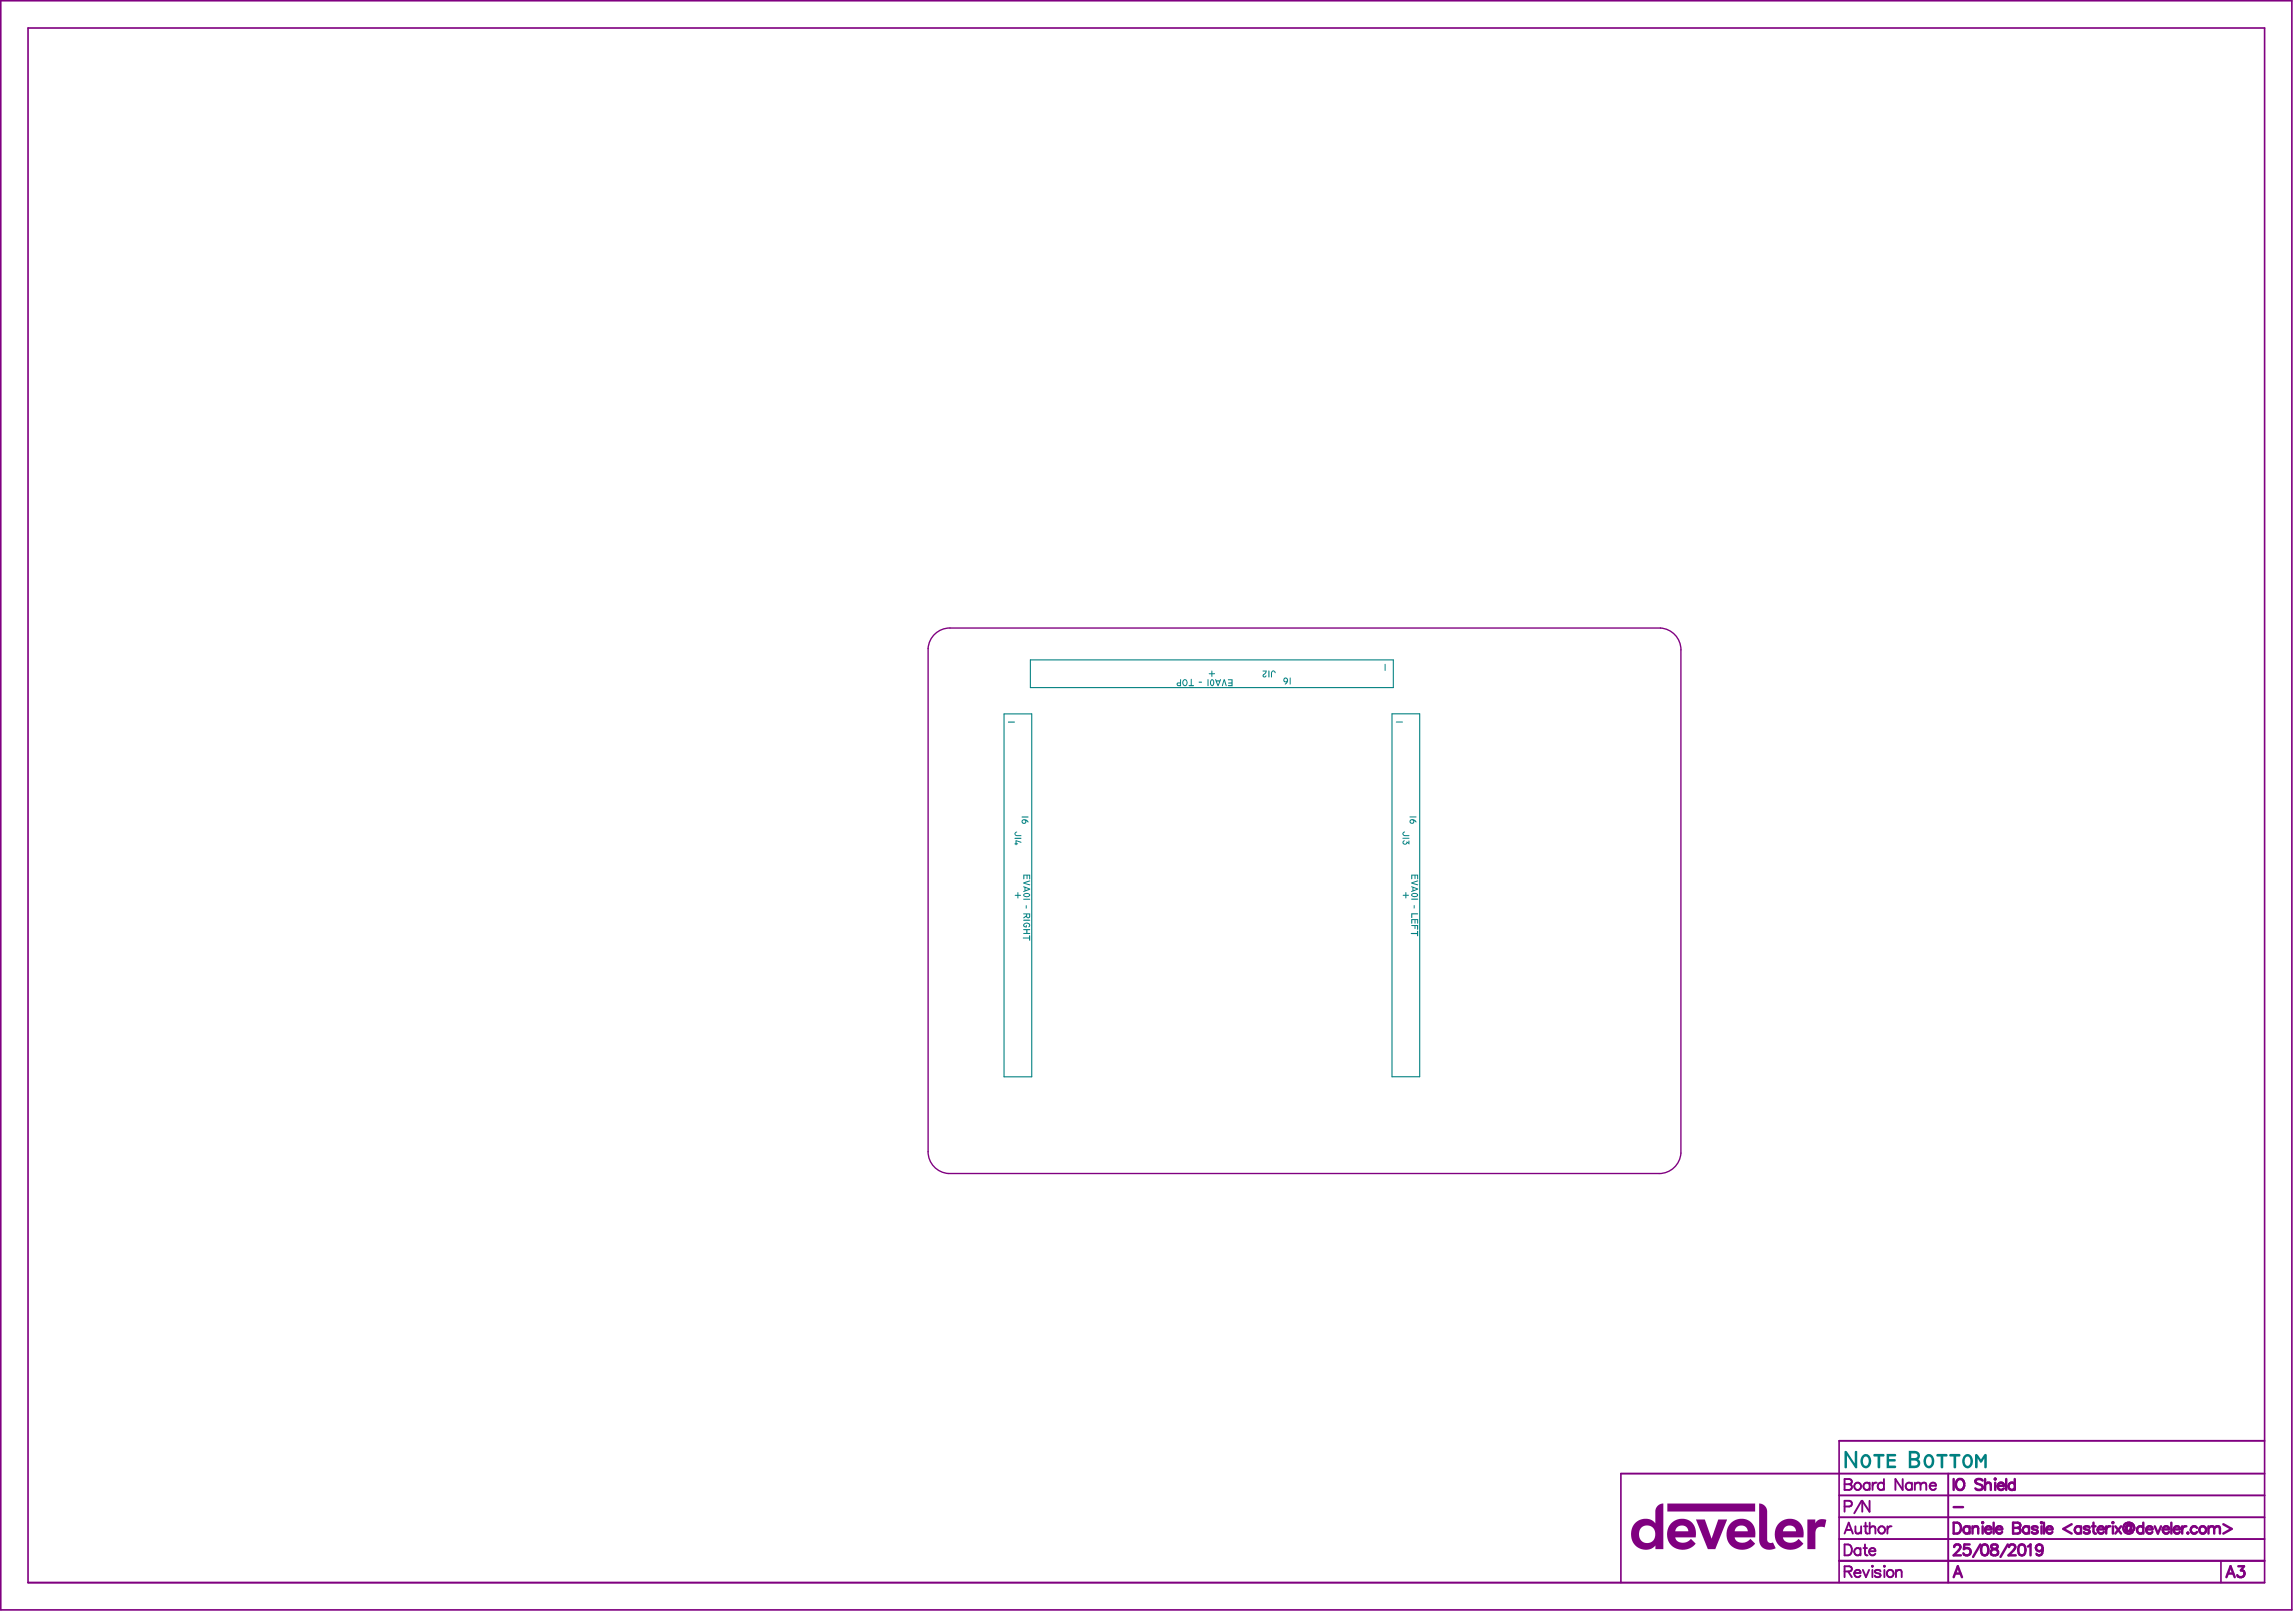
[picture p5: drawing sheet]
<svg xmlns="http://www.w3.org/2000/svg" width="700mm" height="492mm" viewBox="0 0 700 492" stroke-linecap="round" stroke-linejoin="round" font-family="sans-serif">
<path d="M285.3 193.4a6.7 6.7 0 0 1 4.5-1.8h216.9a6.7 6.7 0 0 1 6.2 6.7v153.5a6.7 6.7 0 0 1-6.7 6.3l-216.8-.1a6.7 6.7 0 0 1-6.2-6.6v-153.6a6.7 6.7 0 0 1 2.1-4.4z" fill="none" stroke="#800080" stroke-width=".42"/>
<g fill="#800080">
<path d="M517.5 463.6h2.7l2 5.8 2.1-5.8h2.7l-3.6 9h-2.3z"/>
<path d="M536.8 458.7l1.5 .5 .8 1.3 .1 9.4 .6 .8 1.2-.1 .8 1.7-.7 .3-1.4 .2-1.3-.2-.9-.7-.6-1.1z"/>
<path d="M551.5 463.6h2.4v1.1l.5-.7 .8-.4 1.3-.1 .8 .2-.5 2.3-1.7-.1-.6 .2-.4 .6-.2 5.9h-2.4z"/>
<path d="M508.8 458.7h26.7v2.5h-26.7z"/>
<path d="M528.1 464.7l1.3-.9 1.6-.4 1.7 .1 1.5 .8 .7 .9 .5 1.1 .1 2.8-6.2 .1 .6 1 1.4 .5 1.5-.2 1.3-1 1.4 1.4-.1 .3-1.7 1.2-1.9 .4-2.1-.3-1.5-.9-1-1.4-.4-1.6 .2-2zM529.8 466.1l-.5 1.1h4l-.4-1.1-.9-.6h-1.3z"/>
<path d="M542.7 464.8l1.5-1.1 1.5-.3 1.8 .1 1.3 .8 .7 .7 .6 1.1 .2 1.5v1.4l-6.3 .1 .7 1.1 1.3 .5 1.6-.2 1.2-1 1.5 1.4-.1 .2-1.5 1.2-1.9 .5-2-.2-1.8-.9-1-1.3-.5-2 .2-1.8zM544.5 466l-.5 1.2h4l-.3-1-.9-.7h-1.3z"/>
<path d="M510 464.7l1.4-1 1.5-.3 1.8 .2 1.4 .8 .7 .8 .5 1.1 .1 2.8h-6.2l.6 1.1 1.4 .5 1.5-.2 1.3-1 1.4 1.4-.1 .2-1.4 1.2-1.9 .5-2-.2-1.8-.9-1.1-1.4-.4-1.9 .3-2.1zM511.7 466l-.5 1.2h4l-.3-.9-.8-.7-1.3-.1z"/>
<path d="M498.8 464.8l1.7-1.1 2-.3 1.5 .4 1.1 1 .2-4.6 .9-1.1 1.3-.4v13.9h-2.4v-1.1l-1.4 1.1-2.1 .2-1.3-.4-1.2-.7-1-1.4-.4-1.9 .2-1.9zM500.8 466.1l-.4 .6-.3 1.1 .1 1.2 .5 1 .6 .5 .9 .3 1.1-.1 .8-.4 .7-.8 .3-1.1-.1-1.1-.5-1-.6-.5-1.1-.4-1 .1z"/>
</g>
<path d="M.2 .2h699.1v491h-699.1zM8.6 8.5h682.4v474.4h-682.4zM561.2 439.6v43.3M494.6 449.6v33.3M677.7 476.2v6.7" fill="none" stroke="#800080" stroke-width=".5"/>
<g fill="none" stroke="#800080" stroke-width=".58">
<path d="M561.2 439.6h129.8M494.6 449.6h196.4M561.2 456.2h129.8M562.8 459.6h1.4a.87 .87 0 0 0 .9-.8 .87 .87 0 0 0-.9-.9h-1.4v3.3M562.8 451.3l1.9 .1a.77 .77 0 0 1 0 1.3l-.5 .1a.87 .87 0 0 1 .9 .9 .87 .87 0 0 1-.9 .9h-1.4zM562.8 452.8h1.4M568 457.9l-2.2 3.8M570.4 457.9v3.3l-2.2-3.3v3.3M570.5 452.4v2.2M570.5 452.8a1.06 1.06 0 0 0-1.6-.1 1.06 1.06 0 0 0 0 1.6 1.06 1.06 0 0 0 1.6-.2M571.4 452.4v2.2M572.6 452.4a1.07 1.07 0 0 0-1.2 .9"/>
<path d="M574.8 452.8a1.06 1.06 0 0 0-1.5-.1 1.06 1.06 0 0 0 0 1.6 1.06 1.06 0 0 0 1.5-.2M574.8 451.3v3.3M580.6 451.3v3.3l-2.3-3.3v3.3M583.4 452.8a1.06 1.06 0 0 0-1.6-.1 1.06 1.06 0 0 0 0 1.6 1.06 1.06 0 0 0 1.6-.2M583.4 452.4v2.2M584.3 453l.8-.6 .8 .1 .1 .5M584.3 452.4v2.2M586 453l.8-.6 .8 .1 .2 2.1M586 453v1.6M588.8 453.3a1.05 1.05 0 0 0 .6 1.2 1.05 1.05 0 0 0 1.3-.4M589 452.8a.92 .92 0 0 1 1-.5 .92 .92 0 0 1 .7 1h-1.9zM594.4 449.6v33.3"/>
<path d="M561.2 476.2h129.8M561.2 469.6h129.8M561.2 462.9h129.8M562.8 471.2h1.1a1.78 1.78 0 0 1 1.2 1.7 1.78 1.78 0 0 1-1.2 1.6h-1.1zM562.8 479.5l1.9-.2a.77 .77 0 0 0 0-1.3l-1.9-.1v3.3M562.8 467.9l1.3-3.3 1.3 3.3M563.3 466.8h1.6M563.9 479.5l1.1 1.7M565.8 479.9a1.05 1.05 0 0 0 .6 1.2 1.05 1.05 0 0 0 1.3-.4M565.9 479.5a.92 .92 0 0 1 1.1-.5 .92 .92 0 0 1 .7 .9h-1.9zM566.1 465.7l.2 2 .8 .2 .8-.6M567.7 472.8a1.06 1.06 0 0 0-1.6-.2 1.06 1.06 0 0 0 0 1.6 1.06 1.06 0 0 0 1.6-.1"/>
<path d="M567.7 472.3v2.2M567.9 465.7v2.2M568.4 479l1 2.2 .9-2.2M568.6 472.3h1.1M568.8 465.7h1.1M569.1 471.2v2.7l.1 .5 .6 .1M569.2 464.6v2.7l.2 .4 .6 .2M570.3 473.3a1.05 1.05 0 0 0 .6 1.2 1.05 1.05 0 0 0 1.3-.4M570.5 472.8a.92 .92 0 0 1 1-.5 .92 .92 0 0 1 .7 1h-1.9zM570.5 466.3l.8-.6 .8 .1 .1 2.1M570.5 464.6v3.3M571.2 477.9l.1-.2 .2 .2-.2 .1z"/>
<path d="M571.3 479v2.2M573.8 479.5a1.01 1.01 0 0 0-1.7 0 1.82 1.82 0 0 0 1.5 .7l.2 .5a1.01 1.01 0 0 1-1.7 0M575 477.7l.1 .2-.1 .1-.2-.1zM575 479v2.2M575.9 465.7v2.2M577.2 465.7a1.07 1.07 0 0 0-1.3 .9M578.5 479.6l.8-.6 .8 .1 .2 2.1M578.5 479v2.2"/>
<circle cx="566.8" cy="453.5" r="1.08"/>
<circle cx="574.1" cy="466.8" r="1.1"/>
<circle cx="576.7" cy="480.1" r="1.1"/>
</g>
<g fill="none" stroke="#800080" stroke-width=".75">
<path d="M596.1 459.8h2.9M596.1 451.3v3.3M597.1 451.7a1.23 1.23 0 0 1 1.4-.4 1.23 1.23 0 0 1 .8 1.2 1.46 1.46 0 0 1-.3 1.6 1.46 1.46 0 0 1-1.6 .3 2.06 2.06 0 0 1-.3-2.7zM605 451.7a1.25 1.25 0 0 0-1.3-.5 1.25 1.25 0 0 0-1 .8l.4 .5 1.2 .5a.81 .81 0 0 1 .6 .6 .81 .81 0 0 1-.3 .8 1.53 1.53 0 0 1-1.9-.3M605.7 451.3v3.3M605.7 453l.8-.6 .8 .1 .1 2.1M608.6 451.3l.2-.2 .1 .2-.1 .1zM608.8 452.4v2.2M609.5 453.3a1.05 1.05 0 0 0 .7 1.2 1.05 1.05 0 0 0 1.2-.4M609.7 452.8a.92 .92 0 0 1 1.1-.5 .92 .92 0 0 1 .6 1h-1.9zM612.2 451.3v3.3M614.8 452.8a1.06 1.06 0 0 0-1.6-.1 1.06 1.06 0 0 0 0 1.6 1.06 1.06 0 0 0 1.6-.2"/>
<path d="M614.8 451.3v3.3M596.1 464.6h1.1a1.78 1.78 0 0 1 1.2 1.6 1.78 1.78 0 0 1-1.2 1.7h-1.1zM596.3 472l.1-.5 .5-.3 1 .2a.76 .76 0 0 1 .1 1.1l-1.9 2h2.2M601 471.2h-1.6l-.2 1.4a1.18 1.18 0 0 1 1.8 0 1.18 1.18 0 0 1-.2 1.8 1.18 1.18 0 0 1-1.7-.5M601 466.1a1.06 1.06 0 0 0-1.6-.1 1.06 1.06 0 0 0 0 1.6 1.06 1.06 0 0 0 1.6-.2M601 465.7v2.2M601.9 466.3l.8-.6 .8 .1 .1 2.1M601.9 465.7v2.2M604.3 471.2l-2.3 3.8M604.8 464.6l.2-.2 .1 .2-.1 .1zM605 465.7v2.2M605 471.4a1.08 1.08 0 0 1 1.5 .4 2.75 2.75 0 0 1-.3 2.6 1.08 1.08 0 0 1-1.6-.5 2.75 2.75 0 0 1 .4-2.5z"/>
<path d="M605.7 466.6a1.05 1.05 0 0 0 .6 1.2 1.05 1.05 0 0 0 1.3-.4M605.9 466.1a.92 .92 0 0 1 1-.4 .92 .92 0 0 1 .7 .9h-1.9zM607.8 471.4a.67 .67 0 0 0 .3 1.1 1.37 1.37 0 0 1 1.6 1.4 1.1 1.1 0 0 1-1.5 .6 1.1 1.1 0 0 1-.6-1.4l.3-.3a1.42 1.42 0 0 0 1.6-1.1 1.25 1.25 0 0 0-1.7-.3zM608.3 464.6v3.3M609 466.6a1.05 1.05 0 0 0 .6 1.2 1.05 1.05 0 0 0 1.3-.4M609.2 466.1a.92 .92 0 0 1 1-.4 .92 .92 0 0 1 .7 .9h-1.9zM612.6 471.2l-2.2 3.8M613 472l.2-.5 .4-.3 1 .2a.76 .76 0 0 1 .2 1.1l-2 2h2.3M614.2 464.6l1.9 .1a.77 .77 0 0 1 0 1.3l-.4 .1a.87 .87 0 0 1 .8 .9 .87 .87 0 0 1-.8 .9h-1.5zM614.2 466.1h1.5M616.3 471.4a1.08 1.08 0 0 1 1.6 .4 2.75 2.75 0 0 1-.3 2.6 1.08 1.08 0 0 1-1.6-.5 2.75 2.75 0 0 1 .3-2.5zM618.8 471.8l.8-.6v3.3"/>
<path d="M619.1 466.1a1.06 1.06 0 0 0-1.6-.1 1.06 1.06 0 0 0 0 1.6 1.06 1.06 0 0 0 1.6-.2M619.1 465.7v2.2M621.7 466.1a1.01 1.01 0 0 0-1.7 0 1.83 1.83 0 0 0 1.6 .8l.1 .5a1.01 1.01 0 0 1-1.7 0M622.9 464.4l.2 .2-.2 .1-.1-.1zM622.9 465.7v2.2M623.3 472.3a1.57 1.57 0 0 1-1.3 2.2l-.5-.1-.1-.3M623.7 464.6v3.3M624.4 466.6a1.05 1.05 0 0 0 .6 1.2 1.05 1.05 0 0 0 1.3-.4M624.5 466.1a.92 .92 0 0 1 1.1-.4 .92 .92 0 0 1 .7 .9h-1.9zM632.1 465l-2.5 1.5 2.5 1.4M635 466.1a1.06 1.06 0 0 0-1.6-.1 1.06 1.06 0 0 0 0 1.6 1.06 1.06 0 0 0 1.6-.2M635 465.7v2.2"/>
<path d="M637.6 466.1a1.01 1.01 0 0 0-1.7 0 1.82 1.82 0 0 0 1.5 .8l.2 .5a1.01 1.01 0 0 1-1.7 0M638.3 465.7h1.1M638.8 464.6v2.7l.1 .4 .7 .2M640 466.6a1.05 1.05 0 0 0 .7 1.2 1.05 1.05 0 0 0 1.2-.4M640.2 466.1a.92 .92 0 0 1 1.1-.4 .92 .92 0 0 1 .6 .9h-1.9zM642.7 465.7v2.2M643.9 465.7a1.07 1.07 0 0 0-1.2 .9M644.5 464.6l.2-.2 .2 .2-.2 .1zM644.7 465.7v2.2M645.4 465.7l1.8 2.2M647.2 465.7l-1.8 2.2M649.3 465.4l.8 .1 .2 .3"/>
<path d="M649.3 465.4a.96 .96 0 0 0-.6 .8 .96 .96 0 0 0 .5 .9M649.3 465.4a1.15 1.15 0 0 0-.1 1.7M650.1 466.6l-.1 .3-.8 .2M650.1 466.6v.3l.3 .2M650.3 465.4l-.2 1.2M650.4 467.1a1.25 1.25 0 0 0 .8-1.2 1.25 1.25 0 0 0-.9-1.2 1.68 1.68 0 0 0-2.4 1.8 1.68 1.68 0 0 0 2.8 .9M650.4 465.4l-.1 1.2 .1 .5M654 466.1a1.06 1.06 0 0 0-1.6-.1 1.06 1.06 0 0 0 0 1.6 1.06 1.06 0 0 0 1.6-.2M654 464.6v3.3M654.9 466.6a1.05 1.05 0 0 0 .6 1.2 1.05 1.05 0 0 0 1.3-.4M655 466.1a.92 .92 0 0 1 1.1-.4 .92 .92 0 0 1 .7 .9h-1.9zM657.5 465.7l.9 2.2 1-2.2"/>
<path d="M659.9 466.6a1.05 1.05 0 0 0 .6 1.2 1.05 1.05 0 0 0 1.3-.4M660.1 466.1a.92 .92 0 0 1 1-.4 .92 .92 0 0 1 .7 .9h-1.9zM662.5 464.6v3.3M663.2 466.6a1.05 1.05 0 0 0 .7 1.2 1.05 1.05 0 0 0 1.2-.4M663.4 466.1a.92 .92 0 0 1 1.1-.4 .92 .92 0 0 1 .6 .9h-1.9zM665.8 465.7v2.2M667.1 465.7a1.07 1.07 0 0 0-1.3 .9M667.4 467.7l.2-.1 .1 .1-.1 .2zM670.4 466.1a1.06 1.06 0 0 0-1.6-.1 1.06 1.06 0 0 0 0 1.6 1.06 1.06 0 0 0 1.6-.2M673.9 466.3l.8-.6 .8 .1 .1 .5M673.9 465.7v2.2M675.6 466.3l.8-.6 .8 .1 .2 2.1"/>
<path d="M675.6 466.3v1.6M678.4 465l2.5 1.5-2.5 1.4M683 477.9h1.7l-.9 1.2a1.07 1.07 0 0 1 1.1 1.3 1.07 1.07 0 0 1-1.5 .8l-.4-.2-.4-.4M596.1 481.2l1.3-3.3 1.2 3.3M596.6 480.1h1.6M679.3 481.2l1.3-3.3 1.3 3.3M679.8 480.1h1.6"/>
<circle cx="622.2" cy="472.2" r="1.03"/>
<circle cx="672.1" cy="466.8" r="1.1"/>
</g>
<path d="M368.9 205.6h1.7M369.8 204.7v1.7M309.8 273.2h1.6M310.6 272.3v1.7M428.1 273.1h1.7M429 272.3v1.7" fill="none" stroke="#008080" stroke-width=".31"/>
<path d="M306.4 217.8h8.4v110.7h-8.4zM314.4 201.3h110.7v8.5h-110.7zM424.7 217.8h8.5v110.7h-8.5z" fill="none" stroke="#008080" stroke-width=".33"/>
<g fill="#008080">
<path d="M430.1 249.2l2-.1 .1 .3h-2z"/>
<path d="M311.7 249.2l2-.1 .1 .3h-2z"/>
<path d="M430.6 266.9h2.1v1.3h-.3v-1.1h-.5l-.1 1.1-.2-.1v-1h-.7v1l-.2 .1z"/>
<path d="M430.6 269.2l2-.6v.3l-1.5 .5 1.6 .4v.2l-2-.4z"/>
<path d="M430.6 274.2h2l.1 .2-2 .1z"/>
<path d="M431.4 276.2h.3l-.1 1-.2-.1z"/>
<path d="M430.6 278.6h2l.1 .3-1.8 .1v1l-.2 .1z"/>
<path d="M430.6 280.4h2.1v1.3l-.3 .1v-1.1h-.5l-.1 1.1-.2-.1v-1h-.7v1l-.2 .1z"/>
<path d="M430.7 282.2h2v1.4l-.3-.1v-1h-.5v.8l-.2 .1-.1-.9h-1z"/>
<path d="M430.6 284.6h1.8v-.5l.2-.1 .1 1.5h-.3v-.5h-1.8z"/>
<path d="M312.2 266.9h2.1v1.3h-.3v-1.1h-.5v1.1h-.3v-1.1h-.6v1.1h-.3z"/>
<path d="M312.3 269.2l1.9-.6 .1 .3-1.6 .5 1.5 .4 .1 .2-2-.4z"/>
<path d="M312.3 274.2h1.9l.1 .2-2 .1z"/>
<path d="M313 276.2l.3 .1-.1 .9h-.2z"/>
<path d="M312.3 280.6h1.9l.1 .2-2 .1z"/>
<path d="M312.4 281.9l.7-.4 .9 .1 .3 .5v.5l-.4 .3 .1-.9-.9-.2-.5 .3-.1 .3 .5 .2v-.3l.3-.1v.8l-.8-.1-.3-.5z"/>
<path d="M312.3 283.5h2l-.1 .3h-.7v.8h.7l.1 .3h-2.1l.1-.3h.8v-.8h-.8z"/>
<path d="M312.1 286.1l1.9-.1v-.5l.2-.1 .1 1.5-.3 .1v-.7h-1.8z"/>
<path d="M425.9 220.2l2-.1 .2 .2-2.1 .1z"/>
<path d="M307.6 220.2l1.9-.1 .2 .3-2 .1z"/>
<path d="M422.5 202.6h.3l-.1 2.1-.2-.1z"/>
<path d="M428 254l.7-.3v.3l-.5 .2 .1 .5 1.7 .1v.2l-1.6 .1-.5-.5z"/>
<path d="M428 255.6h2v.2l-2 .1z"/>
<path d="M428.1 256.6l.5-.2-.4 .7 .6 .3 .3-.1 .1-.6 .6 .4v-.6h.2v1.1l-.6-.4-.4 .5-.8-.1-.3-.4z"/>
<path d="M309.6 254.1l.6-.4 .1 .3-.4 .3 .1 .4 1.5 .1 .2 .3h-1.6l-.5-.5z"/>
<path d="M309.6 255.6h1.9l.2 .3h-2z"/>
<path d="M309.9 256.4l1.7 .4 .1 .2-1.5-.3v.6l.5 .2-.7 .4-.4-.3v-.3h.3z"/>
<path d="M388.1 204.8l.6-.3 .5 .8-.2 .1-.4-.6-.4 .2-.1 1.7h-.2l-.1-1.5z"/>
<path d="M387.1 204.6l.2 .1-.1 2-.2-.1z"/>
<path d="M385.3 204.6h1.2l-.2 .8-.4 .4a.3 .3 0 0 0-.3 .3 .3 .3 0 0 0 .3 .3l.3-.3 .3 .1-.3 .4-.5 .1-.4-.2-.1-.5 1-1.1h-.9z"/>
<path d="M374.7 207.3l1.4-.1v2.2l-1.4-.1 .1-.3h1v-.4l-1.1-.2 1.1-.2v-.7h-1.1z"/>
<path d="M373.4 207.3h.3l.5 2.1-.7-1.7-.4 1.5-.3 .1z"/>
<path d="M368.5 207.2l.2 .1v2.1l-.3-.1z"/>
<path d="M365.8 208h.8l.2 .2-.9 .1z"/>
<path d="M363.4 207.2h.2v1.8h.6v.4l-1.5-.2v-.2h.6z"/>
<path d="M393.5 206.8h.3l-.1 2.1-.2-.1z"/>
<path d="M563 442.7l.6 .2 2.3 3.6v-3.5a.38 .38 0 0 1 .4-.3 .38 .38 0 0 1 .4 .3v4.6a.37 .37 0 0 1-.3 .4 .37 .37 0 0 1-.4-.3l-2.4-3.6v3.5a.38 .38 0 0 1-.4 .4 .38 .38 0 0 1-.4-.4v-4.7z"/>
<path d="M571.7 443.7l3-.1a.4 .4 0 0 1 .3 .4 .4 .4 0 0 1-.4 .4h-.9v3.2a.4 .4 0 0 1-.4 .4 .4 .4 0 0 1-.4-.4v-3.2h-1.1z"/>
<path d="M575.7 443.6h2.5a.38 .38 0 0 1 .4 .4 .38 .38 0 0 1-.4 .4h-1.8v.8h1.7a.38 .38 0 0 1 .3 .4 .38 .38 0 0 1-.3 .3h-1.7v1.2h1.8a.4 .4 0 0 1 .4 .5 .4 .4 0 0 1-.4 .3h-2.5z"/>
<path d="M590.9 443.7l3-.1a.4 .4 0 0 1 .4 .4 .4 .4 0 0 1-.5 .4h-.9v3.2a.4 .4 0 0 1-.4 .4 .4 .4 0 0 1-.4-.4v-3.2h-1.1z"/>
<path d="M594.8 443.7l3-.1a.4 .4 0 0 1 .4 .4 .4 .4 0 0 1-.4 .4h-.9v3.2a.4 .4 0 0 1-.4 .4 .4 .4 0 0 1-.4-.4v-3.2h-1.2z"/>
<path d="M602.8 443.7l.4-.1 1.2 1.7 1-1.4a.43 .43 0 0 1 .5-.3 .43 .43 0 0 1 .3 .4v3.6a.38 .38 0 0 1-.4 .4 .38 .38 0 0 1-.3-.4v-2.7l-.7 1.1-.4 .3-1-1.4v2.7a.4 .4 0 0 1-.4 .4 .4 .4 0 0 1-.4-.4v-3.6z"/>
<path d="M430.4 250.6a.41 .41 0 0 0 .8 0 .41 .41 0 0 0-.8 0zM430.3 250.1l1.2-.1 .7 .8-.2 .1-.5-.6-.1 .9-.9 .1-.5-.6z"/>
<path d="M312 250.6a.45 .45 0 0 0 .9 0 .45 .45 0 0 0-.9 0zM312 250.1l1.1-.1 .8 .8-.3 .1-.5-.5v.7l-.9 .2-.5-.6z"/>
<path d="M431.3 270.9v.7l.9-.4zM430.6 270.4l2 .7 .1 .2-2.1 .8v-.2l.4-.1v-1l-.4-.2z"/>
<path d="M430.9 272.9v.2l.4 .3h.8l.3-.3-.5-.4zM430.8 272.7l.5-.3 .8 .1 .6 .4v.3l-.5 .5h-.9l-.7-.5z"/>
<path d="M312.9 270.9v.7l1-.4zM312.3 270.4l1.9 .7 .1 .3-2 .8-.1-.3 .4-.1v-1l-.4-.1z"/>
<path d="M312.6 272.9l.1 .5h.9a.34 .34 0 0 0 .4-.4 .34 .34 0 0 0-.5-.2zM312.3 272.8l1.2-.4 .6 .3 .2 .5-.3 .4-.9 .1-.8-.4z"/>
<path d="M313.4 279v.8h.5l.1-.8zM312.3 278.7h2l-.1 1.2-.5 .3-.6-.5-.8 .5v-.3l.8-.6v-.3h-.8z"/>
<path d="M371.3 207.9l.4 1 .3-1zM370.8 207.3l.2-.1 .2 .4h.9l.2-.4 .2 .1-.8 2.1-.2-.1z"/>
<path d="M369.7 207.6l-.2 .9a.4 .4 0 0 0 .5 .4 .4 .4 0 0 0 .2-.6v-.4a.3 .3 0 0 0-.2-.3 .3 .3 0 0 0-.3 0zM369.5 207.4l.4-.2 .6 .7-.1 .9-.5 .6-.3-.1-.3-.5-.1-.8z"/>
<path d="M361.3 207.6l-.2 .9 .5 .6 .4-.3v-.9l-.3-.4zM361.1 207.4l.7-.2 .5 .7-.1 1-.5 .5-.6-.2-.3-.5v-.7z"/>
<path d="M359.3 208.6l.1 .4h.7v-.5zM360.1 207.2l.3 .1v2.1l-1.1-.1-.3-.4 .1-.4 .3-.3h.7z"/>
<path d="M391.9 207.5a.42 .42 0 0 0 .8 0 .42 .42 0 0 0-.8 0zM391.9 206.8h.7l.4 .4v.8l-.5 .6a.28 .28 0 0 1-.2 .3 .28 .28 0 0 1-.3-.3l.6-.5-.3 .1-.6-.2-.1-.7z"/>
<path d="M568.8 444.6l-.4 1.4a.9 .9 0 0 0 .3 1 .9 .9 0 0 0 1.1 0l.4-1.3a.95 .95 0 0 0-.2-1 .95 .95 0 0 0-1.2-.1zM568.2 444.2l.2-.2a1.73 1.73 0 0 1 2 .1 1.73 1.73 0 0 1 .5 2l-.5 1.3a1.62 1.62 0 0 1-1.9 .3 1.62 1.62 0 0 1-.8-1.7l.1-1.1z"/>
<path d="M583.2 443.5v1.4h1.1a.72 .72 0 0 0 .8-.8 .72 .72 0 0 0-1-.6zM583.2 445.6v1.5h1.1a.78 .78 0 0 0 .9-.8 .78 .78 0 0 0-1-.7zM582.4 442.7h2l1 .4 .4 .8v.7l-.5 .6 .3 .3a1.57 1.57 0 0 1 .1 1.6 1.57 1.57 0 0 1-1.5 .8h-1.8z"/>
<path d="M588.1 444.6l-.4 1.4a.9 .9 0 0 0 .3 1 .9 .9 0 0 0 1.1 0l.3-1.3a.96 .96 0 0 0-.2-1 .96 .96 0 0 0-1.1-.1zM587.7 444a1.73 1.73 0 0 1 2 .1 1.73 1.73 0 0 1 .5 2l-.6 1.3a1.63 1.63 0 0 1-1.9 .3 1.63 1.63 0 0 1-.8-1.7l.2-1.2z"/>
<path d="M599.8 444.6l-.3 1.4a.95 .95 0 0 0 .2 1 .95 .95 0 0 0 1.1 .1l.3-.6 .1-.8a.93 .93 0 0 0-.3-1.1 .93 .93 0 0 0-1.1 0zM599.2 444.2l.1-.1a1.68 1.68 0 0 1 2-.1 1.68 1.68 0 0 1 .7 1.9l-.5 1.5a1.6 1.6 0 0 1-2 .3 1.6 1.6 0 0 1-.8-1.7l.1-.8z"/>
</g>
</svg>
